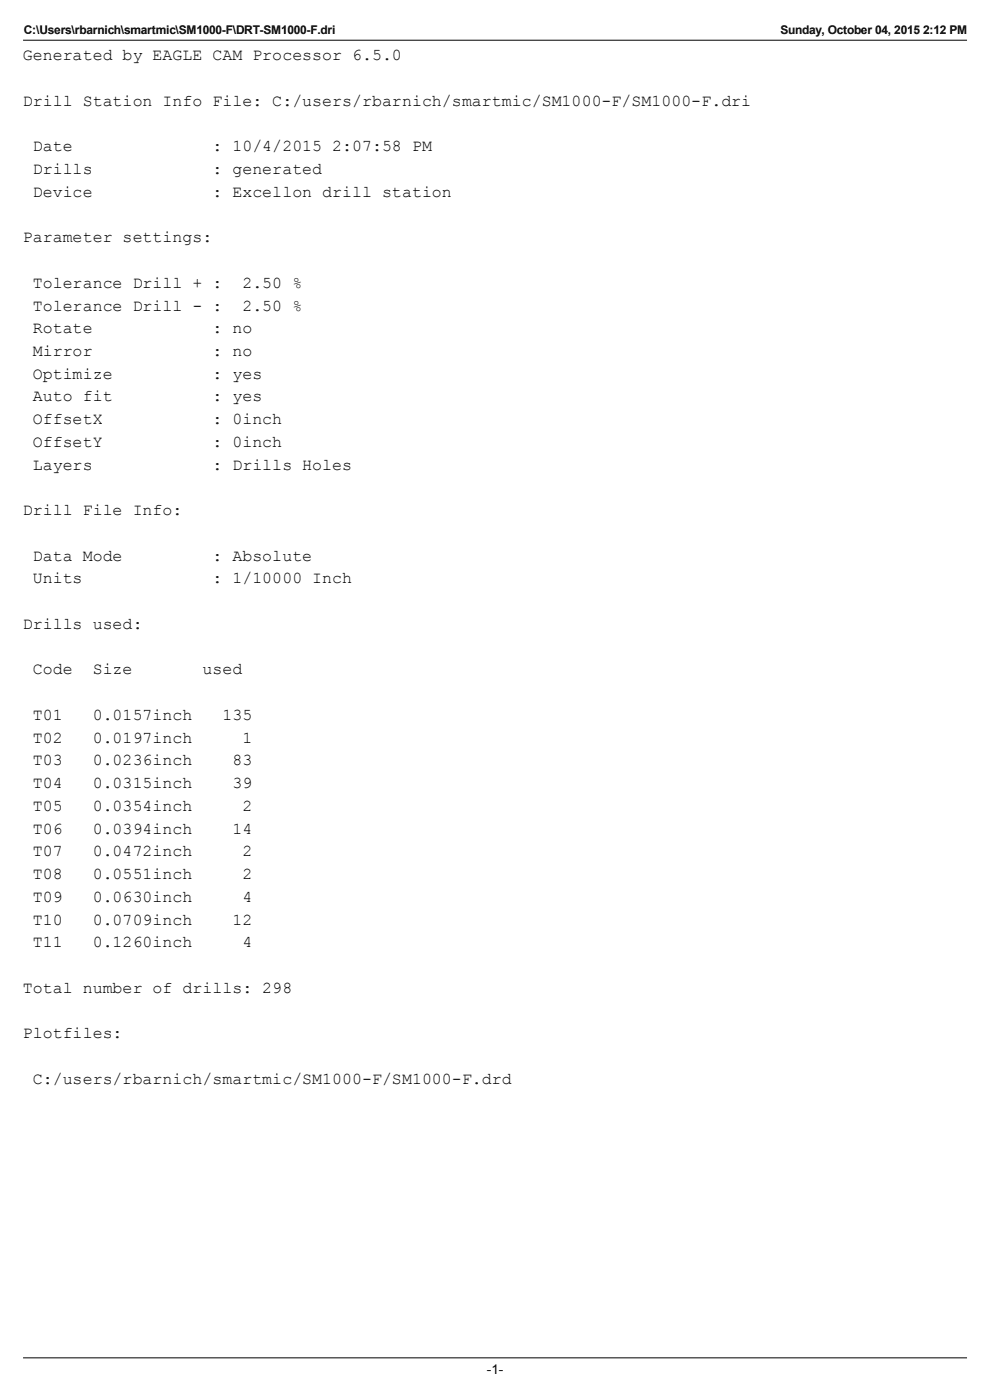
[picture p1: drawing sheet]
<svg xmlns="http://www.w3.org/2000/svg" width="210mm" height="297mm" viewBox="0 0 210 297" stroke-linecap="round" stroke-linejoin="round" font-family="sans-serif">
<defs><g id="words">
<g font-size="3.5">
<text x="4.9" y="12.8">Generated by EAGLE CAM Processor 6.5.0</text>
<text x="4.9" y="22.4">Drill Station Info File: C:/users/rbarnich/smartmic/SM1000-F/SM1000-F.dri</text>
<text x="7" y="32.1">Date</text>
<text x="45.1" y="32.1">: 10/4/2015 2:07:58 PM</text>
<text x="7" y="36.9">Drills</text>
<text x="7" y="41.7">Device</text>
<text x="45.1" y="36.9">: generated</text>
<text x="45.1" y="41.7">: Excellon drill station</text>
<text x="4.9" y="51.4">Parameter settings:</text>
<text x="7" y="61">Tolerance Drill + :</text>
<text x="7" y="65.9">Tolerance Drill - :</text>
<text x="51.4" y="61">2.50 %</text>
<text x="51.4" y="65.9">2.50 %</text>
<text x="7" y="70.7">Rotate</text>
<text x="45.1" y="70.7">: no</text>
<text x="7" y="75.5">Mirror</text>
<text x="45.1" y="75.5">: no</text>
<text x="7" y="80.3">Optimize</text>
<text x="45.1" y="80.3">: yes</text>
<text x="7" y="85.2">Auto fit</text>
<text x="7" y="90">OffsetX</text>
<text x="45.1" y="85.2">: yes</text>
<text x="45.1" y="90">: 0inch</text>
<text x="7" y="94.8">OffsetY</text>
<text x="45.1" y="94.8">: 0inch</text>
<text x="7" y="99.7">Layers</text>
<text x="45.1" y="99.7">: Drills Holes</text>
<text x="4.9" y="109.3">Drill File Info:</text>
<text x="7" y="119">Data Mode</text>
<text x="45.1" y="119">: Absolute</text>
<text x="7" y="123.8">Units</text>
<text x="45.1" y="123.8">: 1/10000 Inch</text>
<text x="4.9" y="133.4">Drills used:</text>
<text x="7" y="143.1">Code</text>
<text x="19.7" y="143.1">Size</text>
<text x="43" y="143.1">used</text>
<text x="7" y="152.7">T01</text>
<text x="19.7" y="152.7">0.0157inch</text>
<text x="47.2" y="152.7">135</text>
<text x="7" y="157.6">T02</text>
<text x="19.7" y="157.6">0.0197inch</text>
<text x="51.4" y="157.6">1</text>
<text x="7" y="162.4">T03</text>
<text x="7" y="167.2">T04</text>
<text x="19.7" y="162.4">0.0236inch</text>
<text x="19.7" y="167.2">0.0315inch</text>
<text x="49.3" y="162.4">83</text>
<text x="49.3" y="167.2">39</text>
<text x="7" y="172">T05</text>
<text x="19.7" y="172">0.0354inch</text>
<text x="51.4" y="172">2</text>
<text x="7" y="176.9">T06</text>
<text x="19.7" y="176.9">0.0394inch</text>
<text x="49.3" y="176.9">14</text>
<text x="7" y="181.7">T07</text>
<text x="19.7" y="181.7">0.0472inch</text>
<text x="51.4" y="181.7">2</text>
<text x="7" y="186.5">T08</text>
<text x="7" y="191.3">T09</text>
<text x="19.7" y="186.5">0.0551inch</text>
<text x="19.7" y="191.3">0.0630inch</text>
<text x="51.4" y="186.5">2</text>
<text x="51.4" y="191.3">4</text>
<text x="7" y="196.2">T10</text>
<text x="19.7" y="196.2">0.0709inch</text>
<text x="49.3" y="196.2">12</text>
<text x="7" y="201">T11</text>
<text x="19.7" y="201">0.1260inch</text>
<text x="51.4" y="201">4</text>
<text x="4.9" y="210.7">Total number of drills: 298</text>
<text x="4.9" y="220.3">Plotfiles:</text>
<text x="7" y="230">C:/users/rbarnich/smartmic/SM1000-F/SM1000-F.drd</text>
</g>
<text font-size="2.8" x="103.3" y="291.4">-1-</text>
<g font-size="2.5">
<text x="5.1" y="7.2">C:\Users\rbarnich\smartmic\SM1000-F\DRT-SM1000-F.dri</text>
<text x="165.5" y="7.2">Sunday, October 04, 2015 2:12 PM</text>
</g>
</g></defs>
<path d="M4.9 8.5h200.2" fill="none" stroke="#000" stroke-width=".21"/>
<g fill="#fff">
<path d="M4.9 9.2h80.4v4.9h-80.4z"/>
<path d="M85.3 9.2h2.1v4.9h-2.1z"/>
<path d="M87.4 9.2h117.7v4.9h-117.7z"/>
<path d="M4.9 14.1h2.1v4.8h-2.1z"/>
<path d="M7 14.1h198.1v4.8h-198.1z"/>
<path d="M4.9 18.9h154.5v4.8h-154.5z"/>
<path d="M159.4 18.9h2.1v4.8h-2.1z"/>
<path d="M161.5 18.9h43.6v4.8h-43.6z"/>
<path d="M4.9 23.7h2.1v4.8h-2.1z"/>
<path d="M7 23.7h198.1v4.8h-198.1z"/>
<path d="M4.9 28.5h86.8v4.9h-86.8z"/>
<path d="M91.7 28.5h2.1v4.9h-2.1z"/>
<path d="M93.8 28.5h111.3v4.9h-111.3z"/>
<path d="M4.9 33.4h63.5v4.8h-63.5z"/>
<path d="M68.4 33.4h2.1v4.8h-2.1z"/>
<path d="M70.5 33.4h134.6v4.8h-134.6z"/>
<path d="M4.9 38.2h91v4.8h-91z"/>
<path d="M95.9 38.2h2.1v4.8h-2.1z"/>
<path d="M98 38.2h107.1v4.8h-107.1z"/>
<path d="M4.9 43h2.1v4.8h-2.1z"/>
<path d="M7 43h198.1v4.8h-198.1z"/>
<path d="M4.9 47.8h40.2v4.9h-40.2z"/>
<path d="M45.1 47.8h2.1v4.9h-2.1z"/>
<path d="M47.2 47.8h157.9v4.9h-157.9z"/>
<path d="M4.9 52.7h2.1v4.8h-2.1z"/>
<path d="M7 52.7h198.1v4.8h-198.1z"/>
<path d="M4.9 57.5h59.2v4.8h-59.2z"/>
<path d="M64.1 57.5h2.2v4.8h-2.2z"/>
<path d="M66.3 57.5h138.8v4.8h-138.8z"/>
<path d="M4.9 62.3h59.2v4.8h-59.2z"/>
<path d="M64.1 62.3h2.2v4.8h-2.2z"/>
<path d="M66.3 62.3h138.8v4.8h-138.8z"/>
<path d="M4.9 67.1h48.7v4.9h-48.7z"/>
<path d="M53.6 67.1h2.1v4.9h-2.1z"/>
<path d="M55.7 67.1h149.4v4.9h-149.4z"/>
<path d="M4.9 72h48.7v4.8h-48.7z"/>
<path d="M53.6 72h2.1v4.8h-2.1z"/>
<path d="M55.7 72h149.4v4.8h-149.4z"/>
<path d="M4.9 76.8h50.8v4.8h-50.8z"/>
<path d="M55.7 76.8h2.1v4.8h-2.1z"/>
<path d="M57.8 76.8h147.3v4.8h-147.3z"/>
<path d="M4.9 81.6h50.8v4.8h-50.8z"/>
<path d="M55.7 81.6h2.1v4.8h-2.1z"/>
<path d="M57.8 81.6h147.3v4.8h-147.3z"/>
<path d="M4.9 86.4h55v4.9h-55z"/>
<path d="M59.9 86.4h2.1v4.9h-2.1z"/>
<path d="M62 86.4h143.1v4.9h-143.1z"/>
<path d="M4.9 91.3h55v4.8h-55z"/>
<path d="M59.9 91.3h2.1v4.8h-2.1z"/>
<path d="M62 91.3h143.1v4.8h-143.1z"/>
<path d="M4.9 96.1h69.8v4.8h-69.8z"/>
<path d="M74.7 96.1h2.1v4.8h-2.1z"/>
<path d="M76.8 96.1h128.3v4.8h-128.3z"/>
<path d="M4.9 100.9h2.1v4.8h-2.1z"/>
<path d="M7 100.9h198.1v4.8h-198.1z"/>
<path d="M4.9 105.7h33.8v4.9h-33.8z"/>
<path d="M38.7 105.7h2.2v4.9h-2.2z"/>
<path d="M40.9 105.7h164.2v4.9h-164.2z"/>
<path d="M4.9 110.6h2.1v4.8h-2.1z"/>
<path d="M7 110.6h198.1v4.8h-198.1z"/>
<path d="M4.9 115.4h61.4v4.8h-61.4z"/>
<path d="M66.3 115.4h2.1v4.8h-2.1z"/>
<path d="M68.4 115.4h136.7v4.8h-136.7z"/>
<path d="M4.9 120.2h69.8v4.9h-69.8z"/>
<path d="M74.7 120.2h2.1v4.9h-2.1z"/>
<path d="M76.8 120.2h128.3v4.9h-128.3z"/>
<path d="M4.9 125.1h2.1v4.8h-2.1z"/>
<path d="M7 125.1h198.1v4.8h-198.1z"/>
<path d="M4.9 129.9h25.4v4.8h-25.4z"/>
<path d="M30.3 129.9h2.1v4.8h-2.1z"/>
<path d="M32.4 129.9h172.7v4.8h-172.7z"/>
<path d="M4.9 134.7h2.1v4.8h-2.1z"/>
<path d="M7 134.7h198.1v4.8h-198.1z"/>
<path d="M4.9 139.5h46.5v4.9h-46.5z"/>
<path d="M51.4 139.5h2.2v4.9h-2.2z"/>
<path d="M53.6 139.5h151.5v4.9h-151.5z"/>
<path d="M4.9 144.4h2.1v4.8h-2.1z"/>
<path d="M7 144.4h198.1v4.8h-198.1z"/>
<path d="M4.9 149.2h48.7v4.8h-48.7z"/>
<path d="M53.6 149.2h2.1v4.8h-2.1z"/>
<path d="M55.7 149.2h149.4v4.8h-149.4z"/>
<path d="M4.9 154h48.7v4.8h-48.7z"/>
<path d="M53.6 154h2.1v4.8h-2.1z"/>
<path d="M55.7 154h149.4v4.8h-149.4z"/>
<path d="M4.9 158.8h48.7v4.9h-48.7z"/>
<path d="M53.6 158.8h2.1v4.9h-2.1z"/>
<path d="M55.7 158.8h149.4v4.9h-149.4z"/>
<path d="M4.9 163.7h48.7v4.8h-48.7z"/>
<path d="M53.6 163.7h2.1v4.8h-2.1z"/>
<path d="M55.7 163.7h149.4v4.8h-149.4z"/>
<path d="M4.9 168.5h48.7v4.8h-48.7z"/>
<path d="M53.6 168.5h2.1v4.8h-2.1z"/>
<path d="M55.7 168.5h149.4v4.8h-149.4z"/>
<path d="M4.9 173.3h48.7v4.8h-48.7z"/>
<path d="M53.6 173.3h2.1v4.8h-2.1z"/>
<path d="M55.7 173.3h149.4v4.8h-149.4z"/>
<path d="M4.9 178.1h48.7v4.9h-48.7z"/>
<path d="M53.6 178.1h2.1v4.9h-2.1z"/>
<path d="M55.7 178.1h149.4v4.9h-149.4z"/>
<path d="M4.9 183h48.7v4.8h-48.7z"/>
<path d="M53.6 183h2.1v4.8h-2.1z"/>
<path d="M55.7 183h149.4v4.8h-149.4z"/>
<path d="M4.9 187.8h48.7v4.8h-48.7z"/>
<path d="M53.6 187.8h2.1v4.8h-2.1z"/>
<path d="M55.7 187.8h149.4v4.8h-149.4z"/>
<path d="M4.9 192.6h48.7v4.8h-48.7z"/>
<path d="M53.6 192.6h2.1v4.8h-2.1z"/>
<path d="M55.7 192.6h149.4v4.8h-149.4z"/>
<path d="M4.9 197.4h48.7v4.9h-48.7z"/>
<path d="M53.6 197.4h2.1v4.9h-2.1z"/>
<path d="M55.7 197.4h149.4v4.9h-149.4z"/>
<path d="M4.9 202.3h2.1v4.8h-2.1z"/>
<path d="M7 202.3h198.1v4.8h-198.1z"/>
<path d="M4.9 207.1h57.1v4.8h-57.1z"/>
<path d="M62 207.1h2.1v4.8h-2.1z"/>
<path d="M64.1 207.1h141v4.8h-141z"/>
<path d="M4.9 211.9h2.1v4.8h-2.1z"/>
<path d="M7 211.9h198.1v4.8h-198.1z"/>
<path d="M4.9 216.7h21.1v4.9h-21.1z"/>
<path d="M26 216.7h2.2v4.9h-2.2z"/>
<path d="M28.2 216.7h176.9v4.9h-176.9z"/>
<path d="M4.9 221.6h2.1v4.8h-2.1z"/>
<path d="M7 221.6h198.1v4.8h-198.1z"/>
<path d="M4.9 226.4h103.7v4.8h-103.7z"/>
<path d="M108.6 226.4h2.1v4.8h-2.1z"/>
<path d="M110.7 226.4h94.4v4.8h-94.4z"/>
<path d="M4.9 231.2h2.1v4.9h-2.1z"/>
<path d="M7 231.2h198.1v4.9h-198.1z"/>
<path d="M103.3 288.8h3.4v3.2h-3.4z"/>
</g>
<path d="M4.9 288.1h200.2" fill="none" stroke="#000" stroke-width=".21"/>
<use href="#words"/>
</svg>
